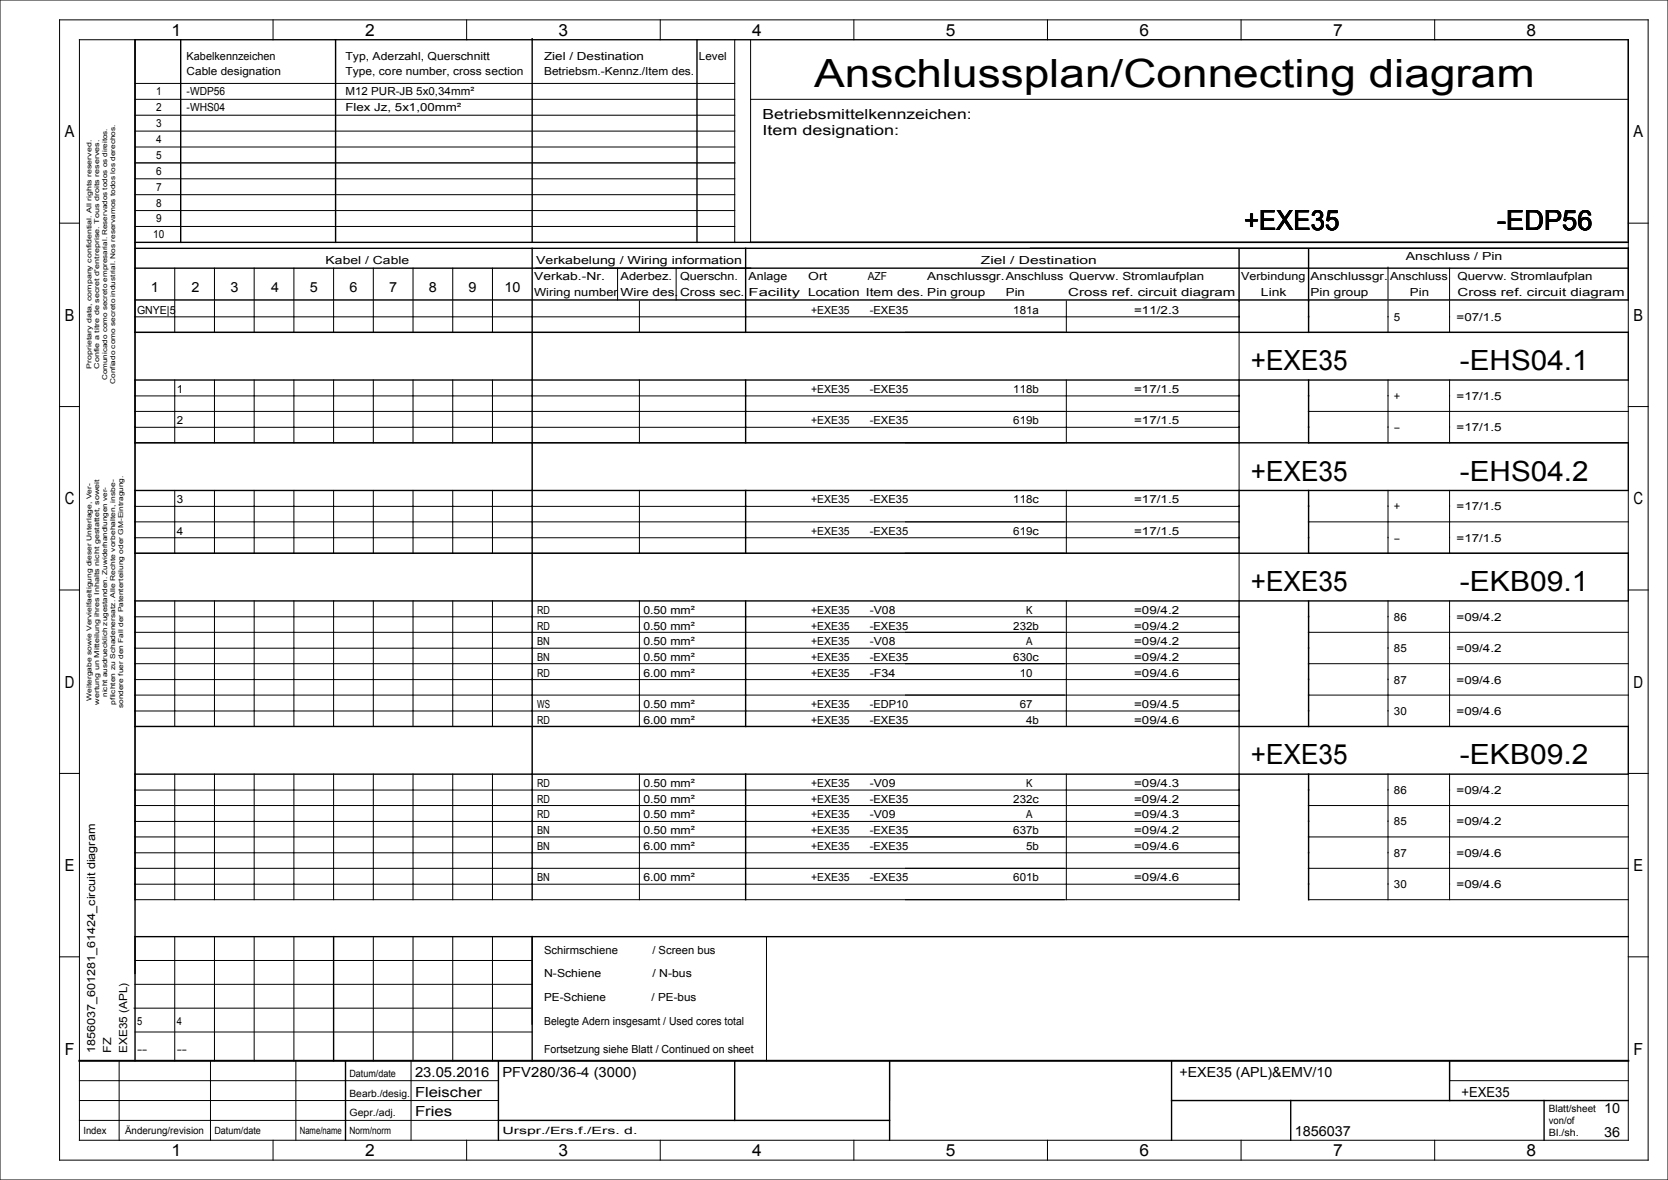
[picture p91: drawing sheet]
<svg xmlns="http://www.w3.org/2000/svg" width="420mm" height="297mm" viewBox="0 0 420 297" stroke-linecap="round" stroke-linejoin="round" font-family="sans-serif">
<defs><g id="words">
<text font-size="9.8" x="205" y="22">Anschlussplan/Connecting diagram</text>
<g font-size="7">
<text x="313.3" y="58">+EXE35</text>
<text x="377" y="58">-EDP56</text>
<text x="315" y="93.1">+EXE35</text>
<text x="367.6" y="93.1">-EHS04.1</text>
<text x="315" y="121">+EXE35</text>
<text x="367.6" y="121">-EHS04.2</text>
<text x="315" y="148.8">+EXE35</text>
<text x="367.6" y="148.8">-EKB09.1</text>
<text x="315" y="192.3">+EXE35</text>
<text x="367.6" y="192.3">-EKB09.2</text>
</g>
<g font-size="4.2">
<text x="43.2" y="9">1</text>
<text x="91.9" y="9">2</text>
<text x="140.7" y="9">3</text>
<text x="189.4" y="9">4</text>
<text x="238.2" y="9">5</text>
<text x="286.9" y="9">6</text>
<text x="335.7" y="9">7</text>
<text x="384.4" y="9">8</text>
<text x="16.3" y="34.6">A</text>
<text x="411.3" y="34.6">A</text>
<text x="16.3" y="80.8">B</text>
<text x="411.3" y="80.8">B</text>
<text x="16.3" y="126.9">C</text>
<text x="411.3" y="126.9">C</text>
<text x="16.3" y="173.1">D</text>
<text x="411.3" y="173.1">D</text>
<text x="16.3" y="219.2">E</text>
<text x="411.3" y="219.2">E</text>
<text x="16.3" y="265.4">F</text>
<text x="411.3" y="265.4">F</text>
<text x="43.2" y="291">1</text>
<text x="91.9" y="291">2</text>
<text x="140.7" y="291">3</text>
<text x="189.4" y="291">4</text>
<text x="238.2" y="291">5</text>
<text x="286.9" y="291">6</text>
<text x="335.7" y="291">7</text>
<text x="384.4" y="291">8</text>
</g>
<g font-size="3.5">
<text x="192" y="30">Betriebsmittelkennzeichen:</text>
<text x="192" y="34">Item designation:</text>
<text x="38" y="73.5">1</text>
<text x="48.3" y="73.5">2</text>
<text x="58" y="73.5">3</text>
<text x="68.3" y="73.5">4</text>
<text x="78" y="73.5">5</text>
<text x="88" y="73.5">6</text>
<text x="98" y="73.5">7</text>
<text x="108" y="73.5">8</text>
<text x="118" y="73.5">9</text>
<text x="127" y="73.5">10</text>
<text x="104.5" y="276">Fleischer</text>
<text x="104.5" y="271">23.05.2016</text>
<text x="126.5" y="271">PFV280/36-4 (3000)</text>
<text x="297" y="271">+EXE35 (APL)&amp;EMV/10</text>
<text x="368" y="276">+EXE35</text>
<text x="104.5" y="281">Fries</text>
<text x="403.9" y="280.3">10</text>
<text x="326" y="285.8">1856037</text>
<text x="403.9" y="286.3">36</text>
</g>
<g font-size="2.8">
<text x="47" y="15">Kabelkennzeichen</text>
<text x="87" y="15">Typ, Aderzahl, Querschnitt</text>
<text x="137" y="15">Ziel / Destination</text>
<text x="176" y="15">Level</text>
<text x="47" y="19">Cable designation</text>
<text x="87" y="19">Type, core number, cross section</text>
<text x="137" y="19">Betriebsm.-Kennz./Item des.</text>
<text x="39.3" y="24">1</text>
<text x="39.3" y="28">2</text>
<text x="47" y="28">-WHS04</text>
<text x="47" y="24">-WDP56</text>
<text x="87" y="24">M12 PUR-JB 5x0,34mm²</text>
<text x="87" y="28">Flex Jz, 5x1,00mm²</text>
<text x="39.3" y="32">3</text>
<text x="39.3" y="36">4</text>
<text x="39.3" y="40">5</text>
<text x="39.3" y="44">6</text>
<text x="39.3" y="48">7</text>
<text x="39.3" y="52">8</text>
<text x="39.3" y="56">9</text>
<text x="38.6" y="60">10</text>
<text x="354" y="65.5">Anschluss / Pin</text>
<text x="82" y="66.5">Kabel / Cable</text>
<text x="134.5" y="70.5">Verkab.-Nr.</text>
<text x="135" y="66.5">Verkabelung / Wiring information</text>
<text x="156.2" y="70.5">Aderbez.</text>
<text x="171.2" y="70.5">Querschn.</text>
<text x="188.5" y="70.5">Anlage</text>
<text x="203.5" y="70.5">Ort</text>
<text x="218.5" y="70.5">AZF</text>
<text x="233.5" y="70.5">Anschlussgr.Anschluss Quervw. Stromlaufplan</text>
<text x="247" y="66.5">Ziel / Destination</text>
<text x="312.5" y="70.5">Verbindung</text>
<text x="330" y="70.5">Anschlussgr.</text>
<text x="350" y="70.5">Anschluss</text>
<text x="367" y="70.5">Quervw. Stromlaufplan</text>
<text x="134.5" y="74.5">Wiring number</text>
<text x="156.2" y="74.5">Wire des.</text>
<text x="171.2" y="74.5">Cross sec.</text>
<text x="188.5" y="74.5">Facility</text>
<text x="203.5" y="74.5">Location Item des. Pin group</text>
<text x="253.3" y="74.5">Pin</text>
<text x="269" y="74.5">Cross ref. circuit diagram</text>
<text x="317.5" y="74.5">Link</text>
<text x="330" y="74.5">Pin group</text>
<text x="355" y="74.5">Pin</text>
<text x="367" y="74.5">Cross ref. circuit diagram</text>
<text x="34.5" y="79">GNYE|5</text>
<text x="204.2" y="79">+EXE35</text>
<text x="219" y="79">-EXE35</text>
<text x="255.1" y="79">181a</text>
<text x="285.6" y="79">=11/2.3</text>
<text x="351" y="80.8">5</text>
<text x="366.7" y="80.8">=07/1.5</text>
<text x="44.5" y="98.9">1</text>
<text x="204.2" y="98.9">+EXE35</text>
<text x="219" y="98.9">-EXE35</text>
<text x="255.1" y="98.9">118b</text>
<text x="285.6" y="98.9">=17/1.5</text>
<text x="351" y="100.6">+</text>
<text x="366.7" y="100.6">=17/1.5</text>
<text x="44.5" y="106.8">2</text>
<text x="204.2" y="106.8">+EXE35</text>
<text x="219" y="106.8">-EXE35</text>
<text x="255.1" y="106.8">619b</text>
<text x="285.6" y="106.8">=17/1.5</text>
<text x="351" y="108.5">-</text>
<text x="366.7" y="108.5">=17/1.5</text>
<text x="44.5" y="126.7">3</text>
<text x="204.2" y="126.7">+EXE35</text>
<text x="219" y="126.7">-EXE35</text>
<text x="255.1" y="126.7">118c</text>
<text x="285.6" y="126.7">=17/1.5</text>
<text x="351" y="128.4">+</text>
<text x="366.7" y="128.4">=17/1.5</text>
<text x="44.5" y="134.6">4</text>
<text x="204.2" y="134.6">+EXE35</text>
<text x="219" y="134.6">-EXE35</text>
<text x="255.1" y="134.6">619c</text>
<text x="285.6" y="134.6">=17/1.5</text>
<text x="351" y="136.3">-</text>
<text x="366.7" y="136.3">=17/1.5</text>
<text x="135.3" y="154.5">RD</text>
<text x="162" y="154.5">0.50 mm²</text>
<text x="204.2" y="154.5">+EXE35</text>
<text x="219" y="154.5">-V08</text>
<text x="258.4" y="154.5">K</text>
<text x="285.6" y="154.5">=09/4.2</text>
<text x="135.3" y="158.5">RD</text>
<text x="162" y="158.5">0.50 mm²</text>
<text x="204.2" y="158.5">+EXE35</text>
<text x="219" y="158.5">-EXE35</text>
<text x="255.1" y="158.5">232b</text>
<text x="285.6" y="158.5">=09/4.2</text>
<text x="351" y="156.3">86</text>
<text x="366.7" y="156.3">=09/4.2</text>
<text x="135.3" y="166.4">BN</text>
<text x="135.3" y="162.4">BN</text>
<text x="162" y="166.4">0.50 mm²</text>
<text x="162" y="162.4">0.50 mm²</text>
<text x="204.2" y="162.4">+EXE35</text>
<text x="204.2" y="166.4">+EXE35</text>
<text x="219" y="166.4">-EXE35</text>
<text x="219" y="162.4">-V08</text>
<text x="255.1" y="166.4">630c</text>
<text x="258.4" y="162.4">A</text>
<text x="285.6" y="162.4">=09/4.2</text>
<text x="285.6" y="166.4">=09/4.2</text>
<text x="351" y="164.1">85</text>
<text x="366.7" y="164.1">=09/4.2</text>
<text x="135.3" y="170.3">RD</text>
<text x="162" y="170.3">6.00 mm²</text>
<text x="204.2" y="170.3">+EXE35</text>
<text x="219" y="170.3">-F34</text>
<text x="256.8" y="170.3">10</text>
<text x="285.6" y="170.3">=09/4.6</text>
<text x="351" y="172">87</text>
<text x="366.7" y="172">=09/4.6</text>
<text x="135.3" y="178.2">WS</text>
<text x="162" y="178.2">0.50 mm²</text>
<text x="204.2" y="178.2">+EXE35</text>
<text x="219" y="178.2">-EDP10</text>
<text x="256.8" y="178.2">67</text>
<text x="285.6" y="178.2">=09/4.5</text>
<text x="351" y="180">30</text>
<text x="366.7" y="180">=09/4.6</text>
<text x="135.3" y="182.2">RD</text>
<text x="162" y="182.2">6.00 mm²</text>
<text x="204.2" y="182.2">+EXE35</text>
<text x="219" y="182.2">-EXE35</text>
<text x="258.4" y="182.2">4b</text>
<text x="285.6" y="182.2">=09/4.6</text>
<text x="135.3" y="198.1">RD</text>
<text x="135.3" y="202.1">RD</text>
<text x="162" y="202.1">0.50 mm²</text>
<text x="162" y="198.1">0.50 mm²</text>
<text x="204.2" y="198.1">+EXE35</text>
<text x="204.2" y="202.1">+EXE35</text>
<text x="219" y="198.1">-V09</text>
<text x="219" y="202.1">-EXE35</text>
<text x="255.1" y="202.1">232c</text>
<text x="258.4" y="198.1">K</text>
<text x="285.6" y="202.1">=09/4.2</text>
<text x="285.6" y="198.1">=09/4.3</text>
<text x="351" y="199.8">86</text>
<text x="366.7" y="199.8">=09/4.2</text>
<text x="135.3" y="206">RD</text>
<text x="162" y="206">0.50 mm²</text>
<text x="204.2" y="206">+EXE35</text>
<text x="219" y="206">-V09</text>
<text x="258.4" y="206">A</text>
<text x="285.6" y="206">=09/4.3</text>
<text x="351" y="207.8">85</text>
<text x="366.7" y="207.8">=09/4.2</text>
<text x="135.3" y="213.9">BN</text>
<text x="135.3" y="210">BN</text>
<text x="162" y="210">0.50 mm²</text>
<text x="162" y="213.9">6.00 mm²</text>
<text x="204.2" y="213.9">+EXE35</text>
<text x="204.2" y="210">+EXE35</text>
<text x="219" y="213.9">-EXE35</text>
<text x="219" y="210">-EXE35</text>
<text x="255.1" y="210">637b</text>
<text x="258.4" y="213.9">5b</text>
<text x="285.6" y="213.9">=09/4.6</text>
<text x="285.6" y="210">=09/4.2</text>
<text x="351" y="215.6">87</text>
<text x="366.7" y="215.6">=09/4.6</text>
<text x="135.3" y="221.8">BN</text>
<text x="162" y="221.8">6.00 mm²</text>
<text x="204.2" y="221.8">+EXE35</text>
<text x="219" y="221.8">-EXE35</text>
<text x="255.1" y="221.8">601b</text>
<text x="285.6" y="221.8">=09/4.6</text>
<text x="351" y="223.5">30</text>
<text x="366.7" y="223.5">=09/4.6</text>
<text x="137" y="240">Schirmschiene</text>
<text x="164.3" y="240">/ Screen bus</text>
<text x="137" y="246">N-Schiene</text>
<text x="164.3" y="246">/ N-bus</text>
<text x="137" y="252">PE-Schiene</text>
<text x="164.1" y="252">/ PE-bus</text>
<text x="34.5" y="258">5</text>
<text x="44.5" y="258">4</text>
<text x="137" y="258">Belegte Adern insgesamt / Used cores total</text>
<text x="24" y="265" transform="rotate(-90 24 265)">1856037_601281_61424_circuit diagram</text>
<text x="28" y="265" transform="rotate(-90 28 265)">FZ</text>
<text x="32" y="265" transform="rotate(-90 32 265)">EXE35 (APL)</text>
<text x="34.5" y="265">--</text>
<text x="44.5" y="265">--</text>
<text x="137" y="265">Fortsetzung siehe Blatt / Continued on sheet</text>
</g>
<g font-size="2.5">
<text x="88" y="271">Datum/date</text>
<text x="88" y="276">Bearb./desig.</text>
<text x="88" y="281">Gepr./adj.</text>
<text x="390" y="280">Blatt/sheet</text>
<text x="21" y="285.5">Index</text>
<text x="31.5" y="285.5">Änderung/revision</text>
<text x="54" y="285.5">Datum/date</text>
<text x="75.5" y="285.5">Name/name</text>
<text x="88" y="285.5">Norm/norm</text>
<text x="126.5" y="285.5">Urspr./Ers.f./Ers. d.</text>
<text x="390" y="286">Bl./sh.</text>
<text x="390" y="283">von/of</text>
</g>
<g font-size="1.7">
<text x="23" y="92.8" transform="rotate(-90 23 92.8)">Proprietary data, company confidential. All rights reserved.</text>
<text x="25" y="92.8" transform="rotate(-90 25 92.8)">Confie a titre de secret d'entreprise. Tous droits reserves.</text>
<text x="27" y="95.7" transform="rotate(-90 27 95.7)">Comunicado como secreto empresarial. Reservados todos os direitos.</text>
<text x="29" y="96.6" transform="rotate(-90 29 96.6)">Confiado como secreto industrial. Nos reservamos todos los derechos.</text>
<text x="23" y="176.4" transform="rotate(-90 23 176.4)">Weitergabe sowie Vervielfaeltigung dieser Unterlage, Ver-</text>
<text x="25" y="177.3" transform="rotate(-90 25 177.3)">wertung un Mitteilung ihres Inhalts nicht gestattet, soweit</text>
<text x="27" y="175.4" transform="rotate(-90 27 175.4)">nicht ausdruecklich zugestanden. Zuwiderhandlungen ver-</text>
<text x="29" y="177.3" transform="rotate(-90 29 177.3)">pflichten zu Schadenersatz. Alle Rechte vorbehalten, insbe-</text>
<text x="31" y="178.3" transform="rotate(-90 31 178.3)">sondere fuer den Fall der Patenterteilung oder GM-Eintragung.</text>
</g>
</g></defs>
<g fill="none" stroke="#000" stroke-width=".25">
<path d="M0 0h420v297h-420zM15 5h400v287h-400zM20 10h390v277h-390zM68.8 5v5M117.5 5v5M166.3 5v5M185 10v51M189 10v51M215 5v5M263.8 5v5M312.5 5v5M361.3 5v5"/>
<path d="M34 21h151M34 25h151M34 37h151M34 29h151M34 33h151M189 25h221M15 56.2h5M34 45h151M34 53h151M34 49h151M34 57h151M410 56.2h5"/>
<path d="M34 79.7h278M44 67.5v8M44 75.8v7.8M54 67.5v8M54 75.8v7.8M64 67.5v8M64 75.8v7.8M74 67.5v8M74 75.8v7.8M84 67.5v8M84 75.8v7.8M94 67.5v8"/>
<path d="M94 75.8v7.8M104 67.5v8M104 75.8v7.8M114 67.5v8M114 75.8v7.8M124 67.5v8M124 75.8v7.8M155.5 67.5v8M161 75.8v7.8M170.2 67.5v8M268.5 75.8v7.8M349.5 67.2v8"/>
<path d="M349.5 75.8v7.8M365 67.5v8M365 75.8v7.8M34 95.6v-12h278v12M34 99.7h278M44 95.6v15.8M54 95.6v15.8M64 95.6v15.8M74 95.6v15.8M84 95.6v15.8M94 95.6v15.8M104 95.6v15.8"/>
<path d="M114 95.6v15.8M124 95.6v15.8M134 83.6v12M161 95.6v15.8M268.5 95.6v15.8M329.5 83.6h80.5M349.5 95.6v15.8M365 95.6v15.8M15 102.3h5M34 103.6h278M34 107.5h278M134 111.4v12"/>
<path d="M329.5 103.6h80.5M329.5 111.4h80.5M410 102.3h5M34 123.4v-12h278v12M34 131.4h278M34 127.5h278M34 135.3h278M44 123.4v15.9M54 123.4v15.9M64 123.4v15.9M74 123.4v15.9M84 123.4v15.9"/>
<path d="M94 123.4v15.9M104 123.4v15.9M114 123.4v15.9M124 123.4v15.9M134 139.3v11.9M161 123.4v15.9M268.5 123.4v15.9M329.5 131.4h80.5M329.5 139.3h80.5M349.5 123.4v15.9M365 123.4v15.9M15 148.5h5"/>
<path d="M34 151.2v-11.9h278v11.9M34 159.1h278M34 155.3h278M44 151.2v31.6M54 151.2v31.6M64 151.2v31.6M74 151.2v31.6M84 151.2v31.6M94 151.2v31.6M104 151.2v31.6M114 151.2v31.6M124 151.2v31.6"/>
<path d="M161 151.2v31.6M268.5 151.2v31.6M329.5 159.1h80.5M349.5 151.2v31.6M365 151.2v31.6M410 148.5h5M34 178.9h278M34 167.1h278M34 163.2h278M34 174.9h278M34 171h278M329.5 167.1h80.5"/>
<path d="M329.5 174.9h80.5M15 194.7h5M34 194.9v-12.1h278v12.1M34 198.8h278M44 194.9v31.6M54 194.9v31.6M64 194.9v31.6M74 194.9v31.6M84 194.9v31.6M94 194.9v31.6M104 194.9v31.6M114 194.9v31.6"/>
<path d="M124 194.9v31.6M134 182.8v12.1M161 194.9v31.6M268.5 194.9v31.6M329.5 182.8h80.5M349.5 194.9v31.6M365 194.9v31.6M410 194.7h5M34 202.8h278M34 218.5h278M34 214.7h278M34 210.6h278"/>
<path d="M34 206.7h278M329.5 202.8h80.5M329.5 218.5h80.5M329.5 210.6h80.5M34 226.5h278M34 222.6h278M44 235.8v31.2M54 235.8v31.2M64 235.8v31.2M74 235.8v31.2M94 235.8v31.2M104 235.8v31.2"/>
<path d="M114 235.8v31.2M124 235.8v31.2M193 235.8v31.2M329.5 226.5h80.5M15 240.8h5M33.7 253.8h100.1M34 259.7h100M34 247.8h100M34 241.8h100M410 240.8h5M20 272h105.5M20 277h105.5"/>
<path d="M30 267v20M53 267v20M74.5 267v20M103.5 267v20M224 267v10M365 267v5h45M20 282h105.5M68.8 287v5M117.5 287v5M166.3 287v5M215 287v5M263.8 287v5"/>
<path d="M312.5 287v5M361.3 287v5"/>
</g>
<g fill="none" stroke="#000" stroke-width=".35">
<path d="M34 10v257M45.5 10v51M84.5 10v51M134 9.7v51.1M175.5 10v51M410 10v51h-376M34 41h151M34 67.5h376M34 62.5h376v13h-376M134 62.5v13M134 75.8v7.8M187.8 62.5v13"/>
<path d="M187.8 75.8v7.8M312 62.7v20.9M329.5 62.7v20.9M34 95.6h376M34 83.6h376M134 95.6v15.8M187.8 95.6v15.8M312 95.6v15.8M329.5 95.6v15.8M34 111.4h376M34 139.3h376M34 123.4h376"/>
<path d="M134 123.4v15.9M187.8 123.4v15.9M312 123.4v15.9M329.5 123.4v15.9M34 151.2h376M134 151.2v31.6M187.8 151.2v31.6M312 151.2v31.6M329.5 151.2v31.6M34 194.9h376M34 182.8h376M134 194.9v31.6"/>
<path d="M187.8 194.9v31.6M312 194.9v31.6M329.5 194.9v31.6M34 235.8h376M84 235.8v31.2M134 235.8v31.2M87 267v20M125.5 267v20M185 267v15M224 267v20M295 277h115M295 267v20"/>
<path d="M325 277v10M365 267v10M388.8 277v10M125.5 282h98.5"/>
</g>
<path d="M20 267h390" fill="none" stroke="#000" stroke-width=".5"/>
<use href="#words"/>
</svg>
